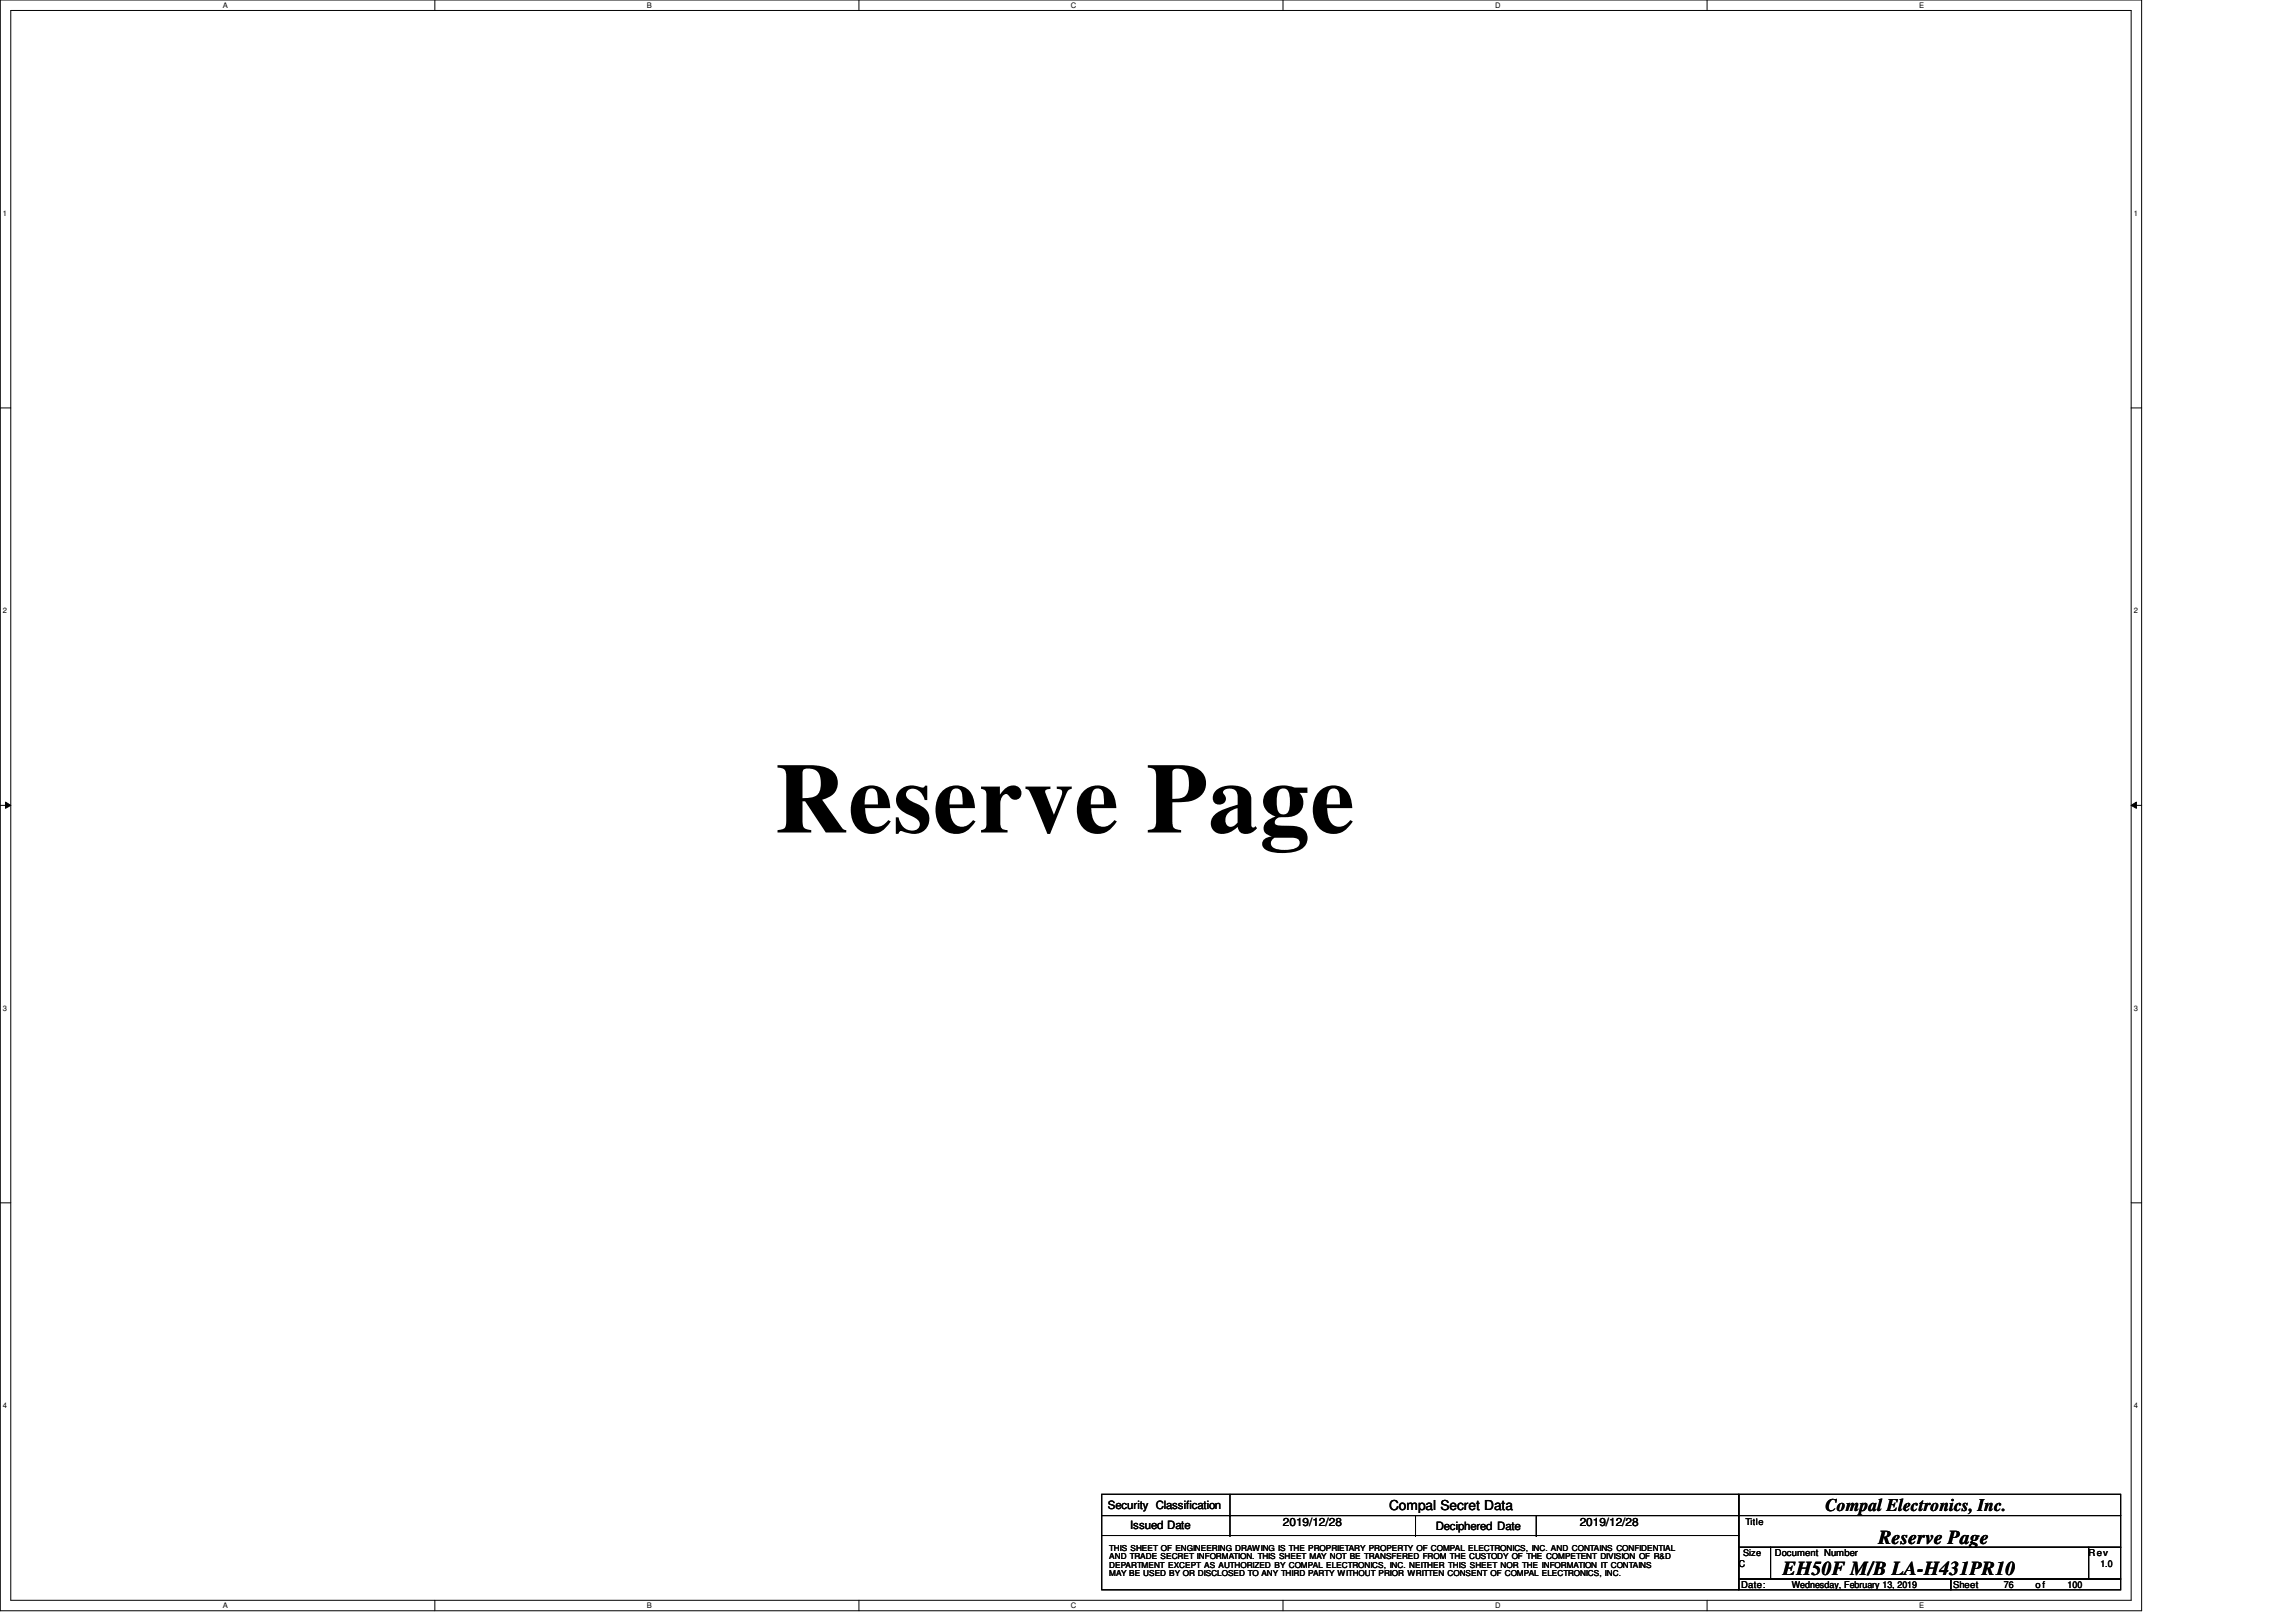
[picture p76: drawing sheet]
<svg xmlns="http://www.w3.org/2000/svg" width="297mm" height="210mm" viewBox="0 0 297 210" stroke-linecap="round" stroke-linejoin="round" font-family="sans-serif">
<defs><g id="words">
<text font-size="13.2" x="100.2" y="107.7">Reserve Page</text>
<g font-size="2.6">
<text x="230.6" y="203.9">EH50F M/B LA-H431PR10</text>
<text x="242.9" y="199.8">Reserve Page</text>
</g>
<text font-size="2.3" x="236.1" y="195.5">Compal Electronics, Inc.</text>
<text font-size="1.8" x="179.7" y="195.4">Compal Secret Data</text>
<g font-size="1.5">
<text x="143.3" y="195.3">Security Classification</text>
<text x="146.2" y="197.9">Issued Date</text>
<text x="166" y="197.5">2019/12/28</text>
<text x="204.4" y="197.5">2019/12/28</text>
<text x="185.8" y="198">Deciphered Date</text>
</g>
<g font-size="1.2">
<text x="225.8" y="197.4">Title</text>
<text x="225" y="202.7">C</text>
<text x="225.5" y="201.3">Size</text>
<text x="229.6" y="201.4">Document Number</text>
<text x="270.2" y="201.4">Rev</text>
<text x="271.7" y="202.7">1.0</text>
<text x="225.3" y="205.5">Date:</text>
<text x="231.8" y="205.5">Wednesday, February 13, 2019</text>
<text x="252.7" y="205.5">Sheet</text>
<text x="259.2" y="205.5">76</text>
<text x="263.3" y="205.5">of</text>
<text x="267.5" y="205.5">100</text>
</g>
<g font-size="1.1">
<text x="143.5" y="200.7">THIS SHEET OF ENGINEERING DRAWING IS THE PROPRIETARY PROPERTY OF COMPAL ELECTRONICS, INC. AND CONTAINS CONFIDENTIAL</text>
<text x="143.5" y="201.8">AND TRADE SECRET INFORMATION. THIS SHEET MAY NOT BE TRANSFERED FROM THE CUSTODY OF THE COMPETENT DIVISION OF R&amp;D</text>
<text x="143.5" y="202.9">DEPARTMENT EXCEPT AS AUTHORIZED BY COMPAL ELECTRONICS, INC. NEITHER THIS SHEET NOR THE INFORMATION IT CONTAINS</text>
<text x="143.5" y="204">MAY BE USED BY OR DISCLOSED TO ANY THIRD PARTY WITHOUT PRIOR WRITTEN CONSENT OF COMPAL ELECTRONICS, INC.</text>
</g>
<g font-size="1">
<text x="28.8" y="1">A</text>
<text x="83.7" y="1">B</text>
<text x="138.6" y="1">C</text>
<text x="193.4" y="1">D</text>
<text x="248.3" y="1">E</text>
<text x=".4" y="27.9">1</text>
<text x="276.1" y="27.9">1</text>
<text x=".4" y="79.4">2</text>
<text x="276.1" y="79.4">2</text>
<text x=".4" y="130.8">3</text>
<text x="276.1" y="130.8">3</text>
<text x=".4" y="182.2">4</text>
<text x="276.1" y="182.2">4</text>
<text x="28.8" y="208.1">A</text>
<text x="83.7" y="208.1">B</text>
<text x="138.6" y="208.1">C</text>
<text x="193.4" y="208.1">D</text>
<text x="248.3" y="208.1">E</text>
</g>
</g></defs>
<path d="M0 0h277.1v208.4h-277.1zM1.4 1.4h274.3v205.7h-274.3z" fill="none" stroke="#000" stroke-width=".13"/>
<g fill="#fff">
<path d="M28.8 .1h.7v1.1h-.7z"/>
<path d="M28.8 207.2h.7v1.1h-.7z"/>
</g>
<path d="M56.3 0v1.4M56.3 207.1v1.3" fill="none" stroke="#000" stroke-width=".13"/>
<g fill="#fff">
<path d="M83.7 .1h.6v1.1h-.6z"/>
<path d="M83.7 207.2h.6v1.1h-.6z"/>
</g>
<path d="M111.1 0v1.4M111.1 207.1v1.3" fill="none" stroke="#000" stroke-width=".13"/>
<g fill="#fff">
<path d="M138.6 .1h.7v1.1h-.7z"/>
<path d="M138.6 207.2h.7v1.1h-.7z"/>
</g>
<path d="M166 0v1.4M166 207.1v1.3" fill="none" stroke="#000" stroke-width=".13"/>
<g fill="#fff">
<path d="M193.4 .1h.7v1.1h-.7z"/>
<path d="M193.4 207.2h.7v1.1h-.7z"/>
</g>
<path d="M220.8 0v1.4M220.8 207.1v1.3" fill="none" stroke="#000" stroke-width=".13"/>
<g fill="#fff">
<path d="M248.3 .1h.6v1.1h-.6z"/>
<path d="M248.3 207.2h.6v1.1h-.6z"/>
<path d="M.4 27.1h.5v1.1h-.5z"/>
<path d="M276.1 27.1h.5v1.1h-.5z"/>
<path d="M.4 78.5h.5v1.1h-.5z"/>
<path d="M276.1 78.5h.5v1.1h-.5z"/>
</g>
<path d="M0 52.8h1.4M275.7 52.8h1.4" fill="none" stroke="#000" stroke-width=".13"/>
<g fill="#fff">
<path d="M.4 129.9h.5v1.1h-.5z"/>
<path d="M276.1 129.9h.5v1.1h-.5z"/>
</g>
<path d="M0 104.2h1.4M.7 103.8l.7 .4-.7 .4zM275.7 104.2l.7-.4v.8zM275.7 104.2h1.4" fill="none" stroke="#000" stroke-width=".13"/>
<path d="M.7 103.8l.7 .4-.7 .4zM275.7 104.2l.7-.4v.8z" fill="#000"/>
<g fill="#fff">
<path d="M.4 181.4h.5v1.1h-.5z"/>
<path d="M276.1 181.4h.5v1.1h-.5z"/>
</g>
<g fill="none" stroke="#000" stroke-width=".13">
<path d="M0 155.7h1.4M275.7 155.7h1.4M142.5 198.7h82.5v7h-82.5zM142.5 193.4h82.5v2.7h-82.5zM142.5 196.1h82.5v2.6h-82.5zM159.1 193.4v5.3M159.1 198.7h.1M159.1 196.1h.1M183.1 196.1v2.6M183.1 198.7h.1M198.7 196.1v2.6M198.7 198.7h.1"/>
<path d="M225 193.4h49.4v2.7h-49.4zM225 196.1h49.4v4.1h-49.4zM225 200.2h4.1v4.1h-4.1zM225 204.3h27.4v1.4h-27.4zM229.1 200.2h41.1v4.1h-41.1zM252.4 204.3h22v1.4h-22zM270.2 200.2h4.2v4.1h-4.2z"/>
</g>
<use href="#words"/>
</svg>
